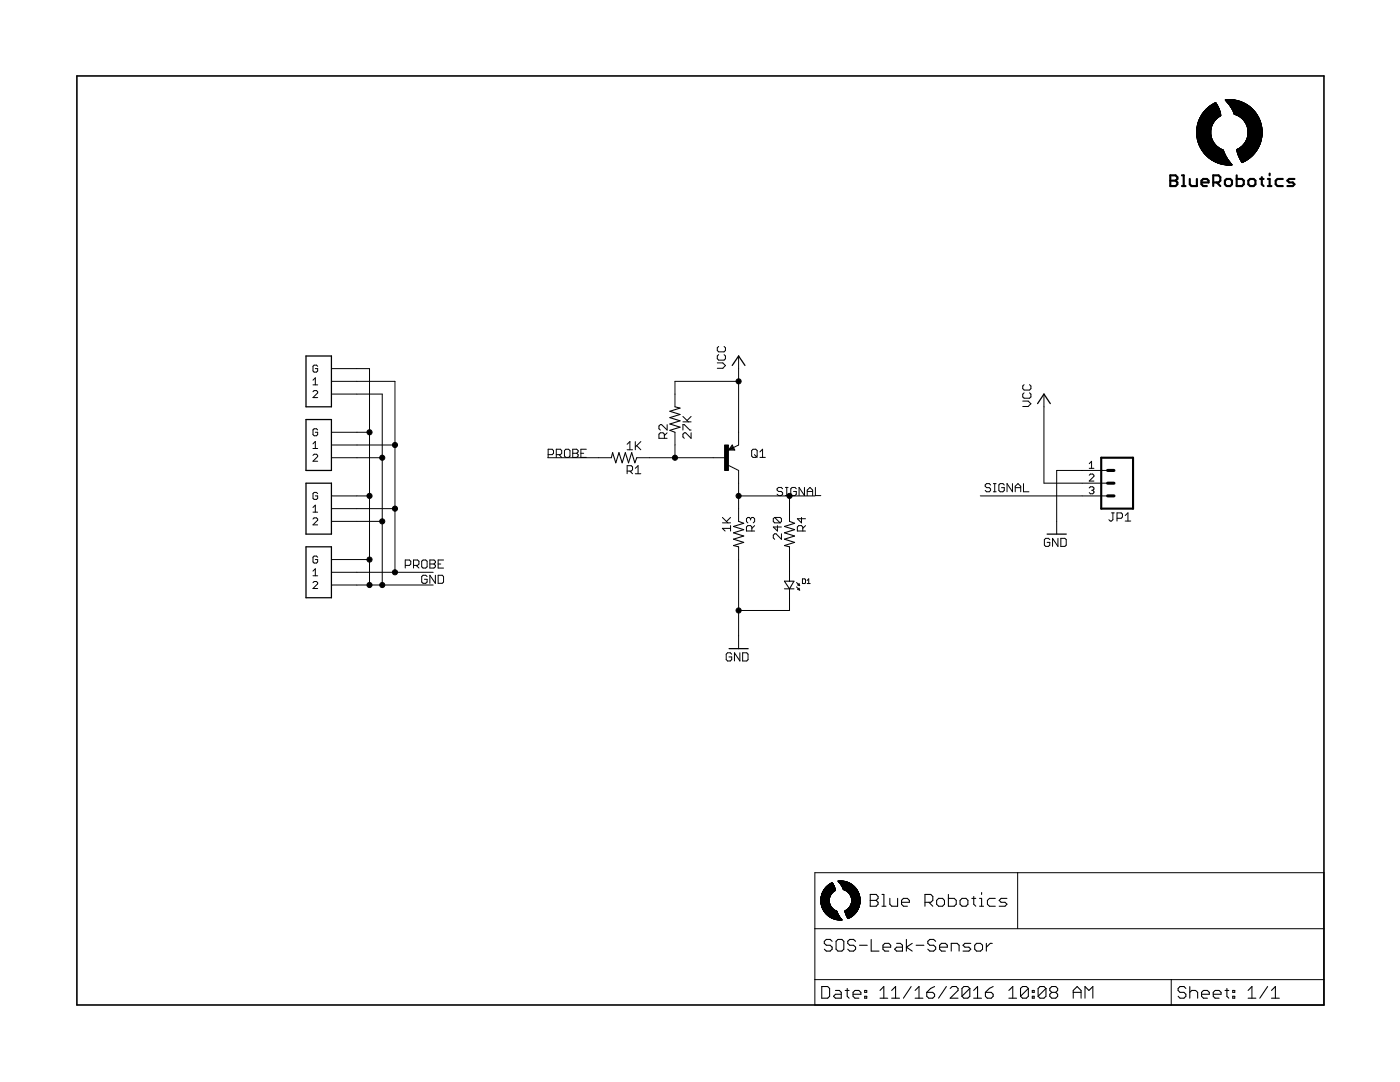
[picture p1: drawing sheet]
<svg xmlns="http://www.w3.org/2000/svg" width="279mm" height="216mm" viewBox="0 0 279 216" stroke-linecap="round" stroke-linejoin="round" font-family="sans-serif">
<g fill="none" stroke="#000" stroke-width=".2">
<path d="M62.5 75.9l.4-.5v1.4M62.5 78.2l.2-.3h.5l.2 .3v.2l-.9 .9h.9M62.5 76.8h.9M63.4 73.1l-.2-.2h-.5l-.2 .2v.9l.2 .3h.5l.2-.3v-.4h-.5M66.1 73.6h7.6v43.1M66.1 76.1h12.7v38.1M66.1 78.6h10.2v38.1M143.2 72.4h1.1l.5 .5-.5 .6h-1.1M143.4 70.8l-.2 .2v.6l.2 .3h1.1l.3-.3v-.6l-.3-.2M143.4 69.1l-.2 .3v.5l.2 .3h1.1l.3-.3v-.5l-.3-.3M147.4 76.1h-12.7v5.1M147.4 71v17.8l-2 1"/>
<path d="M204.4 78.4l-.3 .3v.5l.3 .3h1.1l.2-.3v-.5l-.2-.3M204.4 76.8l-.3 .2v.6l.3 .2h1.1l.2-.2v-.6l-.2-.2M208.3 78.6v17.8h12.7M62.5 88.6l.4-.5v1.4M62.5 90.9l.2-.3h.5l.2 .3v.2l-.9 .9h.9M62.5 89.5h.9M63.4 85.8l-.2-.2h-.5l-.2 .2v.9l.2 .3h.5l.2-.3v-.4h-.5M63.4 98.5l-.2-.2h-.5l-.2 .2v.9l.2 .3h.5l.2-.3v-.4h-.5M66.1 99h7.6M66.1 86.3h7.6M66.1 91.3h10.2M66.1 88.8h12.7"/>
<path d="M109.3 91.3h12.7M109.4 90.7h.8l.3-.3v-.5l-.3-.3h-.8v1.7M111 90.7h.8l.3-.3v-.5l-.3-.3h-.8v1.7M111.6 90.7l.5 .6M112.9 89.6h.6l.2 .3v1.1l-.2 .3h-.6l-.3-.3v-1.1zM114.3 89.6h.8l.3 .3v.3l-.3 .2 .3 .3v.3l-.3 .3h-.8zM114.3 90.4h.8M115.9 90.4h.6M117 89.6h-1.1v1.7h1.1M125.2 88.6l.5-.5v1.6M125.2 89.7h1M125.2 94h.8l.2-.3v-.5l-.2-.3h-.8v1.6"/>
<path d="M125.7 94l.5 .5M126.8 88.1v1.6M126.8 93.5l.5-.6v1.6M126.8 94.5h1.1M127.1 88.9l.8 .8M127.1 91.3h17.8M127.9 88.1l-1.1 1.1M132.6 87.5v-.9l-.3-.2h-.5l-.3 .2v.9h1.6M133.1 84.7v1.1l-1.1-1.1h-.2l-.3 .3v.6l.3 .2M133.1 86.4l-.5 .5M134.7 86.3v5M136.3 85.8v-1.1h.3l1.1 1.1h.2"/>
<path d="M136.3 84.2h1.6M136.3 83.1l1.1 1.1M137.9 86.4v1.1l-1.1-1.1h-.2l-.3 .2v.6l.3 .3M137.9 83.1l-.8 .8M145.4 92.9l2 1v10.1M146.1 88.8l.5 1h-1.2zM147.4 99h15.2M150.3 89.6h.5l.3 .3v1.1l-.3 .3h-.5l-.3-.3v-1.1zM150.6 90.7l.5 .6M151.7 91.3h1M151.7 90.2l.5-.6v1.7M156.2 97.5l-.3-.2h-.5l-.3 .2v.3l.3 .3h.5l.3 .2v.3l-.3 .3h-.5l-.3-.3"/>
<path d="M156.7 97.3h.6M156.7 98.9h.6M157 97.3v1.6M157.6 99v5M158.9 97.5l-.3-.2h-.5l-.3 .2v1.1l.3 .3h.5l.3-.3v-.5h-.5M160.5 97.3v1.6l-1-1.6v1.6M161.1 98.1h1.1M161.1 98.9v-1.1l.5-.5 .6 .5v1.1M162.7 97.3v1.6h1.1M195.6 99h25.4M197.7 96.8l-.3-.3h-.5l-.3 .3v.2l.3 .3h.5l.3 .3v.3l-.3 .2h-.5l-.3-.2M198.2 96.5h.6"/>
<path d="M198.2 98.1h.6M198.5 96.5v1.6M200.4 96.8l-.2-.3h-.6l-.3 .3v1.1l.3 .2h.6l.2-.2v-.6h-.5M202.1 96.5v1.6l-1.1-1.6v1.6M202.6 97.3h1.1M202.6 98.1v-1.1l.6-.5 .5 .5v1.1M204.1 80h1.1l.5 .6-.5 .5h-1.1M204.3 96.5v1.6h1M217.4 92.5l.4-.4v1.4M217.4 93.5h.9M217.4 94.8l.2-.2h.5l.2 .2v.3l-.9 .9h.9M217.4 97.4l.2-.3h.5l.2 .3v.2l-.2 .2"/>
<path d="M217.8 97.8h.3M218.1 97.8l.2 .3v.2l-.2 .2h-.5l-.2-.2M221 93.9h-10.1v12.7M62.5 114l.4-.5v1.4M62.5 101.3l.4-.5v1.4M62.5 114.9h.9M62.5 116.3l.2-.3h.5l.2 .3v.2l-.9 .9h.9M62.5 103.6l.2-.3h.5l.2 .3v.2l-.9 .9h.9M62.5 102.2h.9M63.4 111.2l-.2-.2h-.5l-.2 .2v.9l.2 .3h.5l.2-.3v-.4h-.5M66.1 111.7h7.6M66.1 114.2h20.3"/>
<path d="M66.1 116.7h20.3M66.1 101.5h12.7M66.1 104h10.2M80.9 112.8h.8l.3-.3v-.5l-.3-.3h-.8v1.6M82.5 112.8h.8l.3-.3v-.5l-.3-.3h-.8v1.6M83.1 112.8l.5 .5M84.2 112l.2-.3h.6l.2 .3v1.1l-.2 .2h-.6l-.2-.2zM85.2 115l-.2-.2h-.6l-.2 .2v1.1l.2 .3h.6l.2-.3v-.5h-.5M85.8 111.7h.8l.3 .3v.3l-.3 .2 .3 .3v.3l-.3 .2h-.8zM85.8 112.5h.8M86.9 114.8v1.6l-1.1-1.6v1.6M87.4 114.8h.8l.3 .2v1.1l-.3 .3h-.8z"/>
<path d="M87.4 112.5h.6M88.5 111.7h-1.1v1.6h1.1M144.2 104.3h1.6M144.2 103.3l1.1 1M145.8 105.4h-1.6l.5 .6M145.8 104.9v1.1M145.8 103.3l-.8 .8M147.4 109.1v20.3M149.8 103.5l-.3-.2h-.3l-.2 .2v.6l.2 .2M149.8 103.5l.3-.2h.2l.3 .2v.6l-.3 .2M149.8 103.5v.3M150.1 106v-.8l-.3-.3h-.6l-.2 .3v.8h1.6"/>
<path d="M150.6 104.9l-.5 .5M154.6 103.3l-.3 .2v.6l.3 .2h1.1M154.6 103.3h1.1l.3 .2v.6l-.3 .2M154.6 103.3l1.1 1M155.2 104.9v1.1l-.9-.8h1.7M156 106.5v1.1l-1.1-1.1h-.3l-.3 .3v.5l.3 .3M157.6 109.1v6.9M157.6 117.5v4.3h-10.2M159 116.2l.3 .4M159 117.1l.3 .4M159.5 116.5l.1 .4-.4-.2zM159.5 117.4l.1 .4-.4-.2z"/>
<path d="M160 103.3v1l-.9-.8h1.7M160.1 115.5h.5l.2 .2v.6l-.2 .1h-.5zM160.2 106v-.8l-.2-.3h-.6l-.3 .3v.8h1.7M160.8 104.9l-.6 .5M161.1 116.4h.6M161.1 115.8l.3-.3v.9M209.5 107.7l-.3-.3h-.5l-.3 .3v1.1l.3 .2h.5l.3-.2v-.6h-.5M211.1 107.4v1.6l-1-1.6v1.6M211.7 107.4h.8l.3 .3v1.1l-.3 .2h-.8zM221.8 102.3h.6M222.1 102.3v1.4l-.3 .3h-.2l-.3-.3M222.9 103.4h.9l.2-.3v-.5l-.2-.3h-.9v1.7"/>
<path d="M224.6 104h1.1M224.6 102.9l.5-.6v1.7M146 130.5l-.2-.2h-.6l-.3 .2v1.1l.3 .3h.6l.2-.3v-.5h-.5M147.7 130.3v1.6l-1.1-1.6v1.6M148.2 130.3h.8l.3 .2v1.1l-.3 .3h-.8zM162.6 174.1h101.6v26.5h-101.6zM163.8 179.9h1.7M163.8 179.8h1.7M163.8 179.7h1.7M163.8 179.6h1.7M163.8 179.5h1.7M163.8 180h1.7"/>
<path d="M163.8 179.3h1.7M163.8 179.2h1.7M163.9 179h1.7M163.9 178.9h1.7M163.9 178.8h1.8M163.9 178.7h1.8M164 178.6h1.8M164 178.5h1.9M164.1 178.3h1.9M164.2 178h2M164.4 177.7h2.3M164.4 177.6h2.3"/>
<path d="M164.4 177.5h2.3M164.5 177.5h2.2M164.5 177.4h2.2M164.6 177.3h2.1M164.6 177.3h2M164.7 177.2h1.9M164.7 177.1h1.9M164.8 177.1h1.8M164.8 177h1.8M164.9 177h1.6M164.9 176.9h1.6M165 176.9h1.5"/>
<path d="M165 176.8h1.5M165.1 176.8h1.4M165.1 176.7h1.4M165.2 176.7h1.2M165.2 176.6h1.2M165.3 176.6h1.1M165.4 176.5h.9M165.5 176.4h.8M165.5 179.4h-1.7M165.6 179.2h-1.8M165.6 179.1h-1.7M165.6 176.4h.7"/>
<path d="M165.6 178.9l-1.7 .1M165.7 178.9h-1.8M165.7 178.8h-1.8M165.7 176.3h.5M165.7 178.7h-1.8M165.8 178.6h-1.8M165.8 176.3h.4M165.8 178.5h-1.8M165.8 176.2h.4M165.9 178.4h-1.9M165.9 176.2h.2M166 178.3h-1.9"/>
<path d="M166.1 178.2h-2M166.1 176.1h.1M166.2 178.1h-2.1M166.3 177.9l-2.1 .1M166.4 177.9h-2.2M166.5 177.9h-2.2M166.5 177.8h-2.2M166.6 177.8h-2.3M166.7 177.7h-2.4M167.2 175.8h1.1M167.2 175.8h1.3M167.3 175.9h1.5"/>
<path d="M167.3 175.9h1.6M167.4 176h1.6M167.4 176h1.8M167.4 176.1h1.9M167.5 176.1h1.9M167.5 176.1l2 .1M167.6 176.2h2M167.6 176.3h2.1M167.6 176.3h2.2M167.7 176.4h2.2M167.7 176.4h2.3M167.8 176.5h2.2"/>
<path d="M167.8 176.5h2.3M167.8 176.6h2.3M167.9 176.6h2.3M167.9 176.7h2.4M168 176.8h2.4M168 176.8l2.5 .1M168.1 176.9h2.4M168.1 177h2.5M168.1 177.1h2.6M168.2 177.2h2.6M168.2 177.2l2.6 .1M168.3 177.4h2.6"/>
<path d="M168.3 177.3h2.6M168.3 177.4h2.7M168.3 177.5h2.7M168.4 177.5l2.6 .1M168.6 177.6h2.5M168.7 177.7h2.4M168.8 177.8h2.4M168.9 177.8h2.3M169 177.9h2.2M169.1 177.9h2.1M169.1 177.9l2.2 .1M169.2 178h2.1"/>
<path d="M169.3 178.1h2M169.4 178.2h1.9M169.4 178.2h2M169.4 178.2l2 .1M169.5 178.3h1.9M169.5 178.4h1.9M169.6 178.5h1.9M169.7 178.6h1.8M169.7 178.6l1.8 .1M169.8 178.8h1.8M169.8 178.7h1.7M169.8 178.9h1.8"/>
<path d="M169.8 178.9l1.8 .1M169.9 179h1.7M169.9 179.1h1.7M169.9 179.2h1.7M169.9 179.3h1.7M169.9 180h1.7M169.9 179.9h1.7M169.9 179.5h1.7M169.9 179.4h1.7M170 179.8h1.7M170 179.7h1.7M170 179.6h1.7"/>
<path d="M170 179.5h1.7M171.7 179.9h-1.7M203.1 174.1v11.2M162.6 195.5h101.6M162.6 185.3h101.6M163.8 180.2h1.8M163.8 180.1h1.7M163.9 180.3h1.7M163.9 180.4h1.7M163.9 180.3l1.7 .1M163.9 180.6h1.8M163.9 180.5h1.8"/>
<path d="M163.9 180.7h1.8M164 180.7l1.8 .1M164 180.7h1.7M164 180.8h1.8M164 180.9h1.9M164 180.8l1.8 .1M164 181h1.9M164.1 181.1h1.9M164.1 181l1.9 .1M164.1 181.2h2M164.1 181.1l2 .1M164.1 181.3h2.1"/>
<path d="M164.2 181.4h2.1M164.2 181.4l2.2 .1M164.3 181.5h2.2M164.3 181.5l2.2 .1M164.3 181.6h2.3M164.3 181.7h2.4M164.4 181.7l2.6 .1M164.4 181.7h2.4M164.4 181.8h2.6M164.5 181.8l2.5 .1M164.5 181.9h2.5M164.5 182h2.6"/>
<path d="M164.6 182.1h2.5M164.7 182.1l2.5 .1M164.7 182.2h2.5M164.8 182.2l2.4 .1M164.8 182.3h2.4M164.9 182.4h2.3M164.9 182.4h2.4M164.9 182.4l2.4 .1M165 182.5h2.3M165.1 182.6h2.3M165.2 182.7h2.2M165.3 182.8h2.2"/>
<path d="M165.4 182.8h2.1M165.4 182.8l2.1 .1M165.5 182.9h2.1M165.6 182.9l2 .1M165.6 183h2M165.7 183l2 .1M165.8 183.1h1.9M165.8 183.1l1.9 .1M166 183.2h1.8M166.1 183.2l1.7 .1M166.2 183.3h1.7M166.3 183.3l1.6 .1"/>
<path d="M166.4 183.4h1.5M166.6 183.5h1.4M166.8 183.5h1.2M167 183.5l1.1 .1M167.6 183.6h.3M168.6 181.9h2.4M168.6 181.8h2.4M168.6 181.7h2.5M168.7 182h2.2M168.7 181.7h2.4M168.8 182.4h1.8M168.8 182.5h1.7"/>
<path d="M168.8 182.6h1.6M168.9 182.7h1.4M168.9 182.8h1.3M168.9 181.6h2.3M169 182.8h1.1M169.1 183h.6M169.1 183.1h.5M169.1 183.1h.6M169.2 183.2h.3M169.2 183.2h.2M169.2 181.4h2.1M169.3 183.3h-.1"/>
<path d="M169.3 181.3h2M169.3 181.2h2M169.5 181.1h1.9M169.5 181h1.9M169.6 180.8h1.9M169.7 180.8h1.8M169.7 180.7h1.8M169.8 180.6h1.8M169.8 180.5h1.8M169.8 180.4h1.8M169.8 183h-.7M169.9 180.4h1.7"/>
<path d="M169.9 180.3h1.7M169.9 182.9l-.9 .1M169.9 180.2h1.7M169.9 180.1h1.7M170 182.9h-1M170.3 182.6l-1.4 .1M170.4 182.5l-1.6 .1M170.5 182.4l-1.7 .1M170.6 182.4h-1.8M170.7 182.3h-2M170.7 182.2l-2 .1M170.8 182.2h-2.1"/>
<path d="M170.8 182.1l-2.1 .1M170.8 182.1h-2.1M170.9 182.1h-2.2M170.9 181.9l-2.2 .1M171 181.8l-2.4 .1M171.1 181.7l-2.5 .1M171.2 181.6h-2.4M171.2 181.5h-2.2M171.2 181.5h-2.1M171.3 181.4h-2.2M171.3 181.3h-2.1M171.4 181.1l-2 .1"/>
<path d="M171.4 181.1h-2M171.4 181h-1.9M171.5 180.9h-1.9M171.5 180.7h-1.8M171.6 180.6h-1.8M171.6 180.3h-1.7M171.6 180l-1.7 .1M233.7 195.5v5.1"/>
</g>
<path d="M15.3 15.2h248.9v185.3h-248.9z" fill="none" stroke="#000" stroke-width=".32"/>
<g fill="none" stroke="#000" stroke-width=".21">
<path d="M122 91.3l.3-1 .6 2.1 .6-2.1 .7 2.1 .6-2.1 .6 2.1 .7-2.1 .6 2.1 .4-1.1M134.7 81.2l1 .2-2 .7 2 .6-2 .6 2 .7-2 .6 2 .6-2 .7 1 .4M145.7 89.6l.1 .1M145.8 89.5l.1 .2M145.9 89.3l.2 .4M146 89.2l.3 .5M146.1 89l.3 .7M147.4 104l1 .4-2 .7 2 .6-2 .6 2 .7-2 .6 2 .6-2 .7 1 .2M156.5 116h2l-.9 1.5zM156.5 117.5h2M157.6 104l1 .4-2.1 .7 2.1 .6-2.1 .6 2.1 .7-2.1 .6 2.1 .6-2.1 .7 1.1 .2M173.7 178.5h1.2l.3 .4v.4l-.3 .4 .3 .3v.4l-.3 .4h-1.2z"/>
<path d="M173.7 179.7h1.2M176 178.5h.4v2.3M177.6 179.3v1.1l.4 .4h1.1v-1.5M186.9 179.7l.4-.4h.8l.4 .4v.7l-.4 .4h-.8l-.4-.4zM189.3 178.5v2.3h1.1l.4-.4v-.7l-.4-.4h-1.1M191.6 179.7l.4-.4h.8l.4 .4v.7l-.4 .4h-.8l-.4-.4zM194 179.3h.7M194.3 178.9v1.5l.4 .4M195.5 179.3h.4v1.5M195.9 178.1v.4M198.6 179.3h-1.1l-.4 .4v.7l.4 .4h1.1M201 179.3h-1.2l-.4 .4 .4 .3h.8l.4 .4-.4 .4h-1.2"/>
<path d="M164 196.8h1.2l.4 .4v1.6l-.4 .4h-1.2zM166.1 187.8l-.4-.3h-.8l-.4 .3v.4l.4 .4h.8l.4 .4v.4l-.4 .4h-.8l-.4-.4M166.7 197.6h.8l.4 .4v1.2h-1.2l-.4-.4 .4-.4h1.2M167.2 187.5h.8l.4 .3v1.6l-.4 .4h-.8l-.3-.4v-1.6zM168.7 197.6h.8M169.1 197.2v1.6l.4 .4M170.2 198.4h1.6v-.4l-.4-.4h-.8l-.4 .4v.8l.4 .4h.8M170.8 187.8l-.5-.3h-.7l-.4 .3v.4l.4 .4h.7l.5 .4v.4l-.5 .4h-.7l-.4-.4M171.5 188.6h1.6M172.6 198.8h.4v.4h-.4zM172.6 197.6h.4v.4h-.4zM173.9 187.5v2.3h1.5"/>
<path d="M175.6 199.2h1.6M175.6 197.6l.8-.8v2.4M176 180.8h.8M176.2 189h1.6v-.4l-.4-.4h-.8l-.4 .4v.8l.4 .4h.8M177.9 199.2h1.6M177.9 197.6l.8-.8v2.4M178.9 188.2h.8l.4 .4v1.2h-1.2l-.4-.4 .4-.4h1.2M179.9 180h1.6v-.3l-.4-.4h-.8l-.4 .4v.7l.4 .4h.8M180.9 187.5v2.3M181.8 196.8l-1.5 2.4M182.1 188.2l-1.2 .8 1.2 .8M182.6 199.2h1.6"/>
<path d="M182.6 197.6l.8-.8v2.4M182.8 188.6h1.6M184.6 180h1.2l.4-.3v-.8l-.4-.4h-1.2v2.3M185 198h1.1l.4 .4v.4l-.4 .4h-.7l-.4-.4zM185.4 180l.8 .8M186.5 196.8l-.8 .4-.7 .8M186.7 187.8l-.4-.3h-.7l-.4 .3v.4l.4 .4h.7l.4 .4v.4l-.4 .4h-.7l-.4-.4M187.5 189h1.6v-.4l-.4-.4h-.8l-.4 .4v.8l.4 .4h.8M188.9 196.8l-1.6 2.4M189.6 197.2l.4-.4h.8l.4 .4v.4l-1.6 1.6h1.6M189.8 189.8v-1.6h1.2l.4 .4v1.2M193.5 197.2v1.6l-.4 .4h-.7l-.4-.4"/>
<path d="M193.5 197.2l-.4-.4h-.7l-.4 .4v1.6M193.5 197.2l-1.5 1.6M193.7 188.2h-1.1l-.4 .4 .4 .4h.8l.3 .4-.3 .4h-1.2M194.3 199.2h1.6M194.3 197.6l.8-.8v2.4M194.9 188.2h.8l.4 .4v.8l-.4 .4h-.8l-.4-.4v-.8zM195.5 180.8h.8M196.7 198h1.1l.4 .4v.4l-.4 .4h-.8l-.3-.4zM196.8 188.2v1.6M198 188.2h-.4l-.8 .8M198.2 196.8l-.8 .4-.7 .8M201.3 199.2h1.6"/>
<path d="M201.3 197.6l.8-.8v2.4M205.2 197.2v1.6l-.4 .4h-.7l-.4-.4M205.2 197.2l-.4-.4h-.7l-.4 .4v1.6M205.2 197.2l-1.5 1.6M206 198.8h.4v.4h-.4zM206 197.6h.4v.4h-.4zM208.7 197.2v1.6l-.4 .4h-.7l-.4-.4M208.7 197.2l-.4-.4h-.7l-.4 .4v1.6M208.7 197.2l-1.5 1.6M209.9 198l-.4 .4v.4l.4 .4h.8l.4-.4v-.4l-.4-.4M209.9 198l-.4-.4v-.4l.4-.4h.8l.4 .4v.4l-.4 .4M209.9 198h.8"/>
<path d="M214.2 198h1.6M214.2 199.2v-1.6l.8-.8 .8 .8v1.6M216.5 199.2v-2.4l.8 .8 .8-.8v2.4M236.7 197.2l-.4-.4h-.8l-.4 .4v.4l.4 .4h.8l.4 .4v.4l-.4 .4h-.8l-.4-.4M237.4 198l.4-.4h.8l.4 .4v1.2M237.4 196.8v2.4M239.8 198.4h1.5v-.4l-.3-.4h-.8l-.4 .4v.8l.4 .4h.8M242.1 198.4h1.6v-.4l-.4-.4h-.8l-.4 .4v.8l.4 .4h.8M244.5 197.6h.7M244.9 197.2v1.6l.3 .4M246 198.8h.4v.4h-.4zM246 197.6h.4v.4h-.4z"/>
<path d="M249.1 199.2h1.5M249.1 197.6l.8-.8v2.4M253 196.8l-1.6 2.4M253.7 199.2h1.6M253.7 197.6l.8-.8v2.4"/>
</g>
<g fill="#000" stroke="#000" stroke-width=".2">
<path d="M244.5 19.9l1.9 .1zM244.5 19.9l1.8 .1zM244.6 20h1.9zM244.6 20h2.1zM244.6 19.9h1.4zM245 19.9h.7zM238.8 26.7l2.8 .1zM238.8 26.7h2.8zM238.8 26.6l2.8 .1zM238.8 26.6h2.8zM238.8 26.5l2.8 .1zM238.8 26.5h2.8z"/>
<path d="M238.8 26.4l2.8 .1zM238.8 26.4h2.8zM238.8 26.3l2.8 .1zM238.8 26.3h2.8zM238.8 26.2l2.8 .1zM238.8 26.2h2.8zM238.8 26.1l2.8 .1zM238.8 26.1h2.8zM238.8 27h2.9zM238.8 26.9l2.9 .1zM238.8 26.9h2.9zM238.8 26.8l2.9 .1z"/>
<path d="M238.8 26.8h2.9zM238.8 26h2.9zM238.8 25.9l2.9 .1zM238.8 25.9h2.9zM238.8 25.8l2.9 .1zM238.8 25.8h2.9zM238.8 27.1h2.9zM238.8 27l2.9 .1zM238.8 26.8h2.8zM238.8 26l2.8 .1zM238.8 26h2.8zM238.8 25.7l2.9 .1z"/>
<path d="M238.8 25.7h2.9zM238.9 27.3h2.8zM238.9 27.2l2.8 .1zM238.9 27.2h2.8zM238.9 27.1l2.8 .1zM238.9 25.7h2.8zM238.9 25.6l2.8 .1zM238.9 25.6h2.8zM238.9 25.5l2.8 .1zM238.9 25.5h2.8zM238.9 27.5h2.9zM238.9 27.4l2.9 .1z"/>
<path d="M238.9 27.4h2.9zM238.9 27.3l2.9 .1zM238.9 27.3l2.8 .1zM238.9 25.4l2.8 .1zM238.9 25.4l2.9 .1zM238.9 25.4h2.9zM238.9 25.3l2.9 .1zM238.9 25.3h2.9zM238.9 27.7h3zM238.9 27.6h2.9zM238.9 27.5l2.9 .1zM238.9 25.2l2.9 .1z"/>
<path d="M238.9 25.2h2.9zM238.9 25.1h3zM239 27.8l2.9 .1zM239 27.7h2.8zM239 27.6l2.8 .1zM239 27.6h2.8zM239 25.2h2.8zM239 25.1l2.8 .1zM239 25h2.9zM239 24.9l2.9 .1zM239 27.9h2.9zM239 27.8h2.9z"/>
<path d="M239 27.7l2.9 .1zM239 25l2.9 .1zM239 24.9h2.9zM239 27.9l3 .1zM239 24.9h3zM239 24.8l3 .1zM239 28l3 .1zM239 28h3zM239 24.8h3zM239 24.7l3 .1zM239 28.1l3 .1zM239 28.1h3z"/>
<path d="M239 24.7h3zM239.1 28.2l3 .1zM239.1 28.2h3zM239.1 28.1l3 .1zM239.1 24.6l3 .1zM239.1 24.6h3zM239.1 24.5l3 .1zM239.1 28.4h3.1zM239.1 28.3h3zM239.1 24.5h3zM239.1 24.4h3.1zM239.1 28.3l3.1 .1z"/>
<path d="M239.1 24.4l3.1 .1zM239.1 28.4l3.1 .1zM239.1 24.3l3.1 .1zM239.1 24.3h3.2zM239.2 28.5l3.1 .1zM239.2 28.5h3.1zM239.2 24.3h3.1zM239.2 28.6h3.1zM239.2 24.2l3.1 .1zM239.2 24.2h3.1zM239.2 28.7h3.2zM239.2 24.1l3.2 .1z"/>
<path d="M239.2 24.1h3.2zM239.2 28.7l3.2 .1zM239.2 28.6l3.2 .1zM239.2 24.2h3.2zM239.2 24l3.2 .1zM239.2 28.7l3.3 .1zM239.2 24l3.3 .1zM239.3 28.8l3.2 .1zM239.3 28.8h3.2zM239.3 24h3.2zM239.3 28.9h3.2zM239.3 23.9l3.2 .1z"/>
<path d="M239.3 28.9l3.3 .1zM239.3 28.9h3.3zM239.3 23.9h3.3zM239.3 29h3.4zM239.3 23.8h3.4zM239.4 29h3.3zM239.4 23.8l3.3 .1zM239.4 23.8h3.3zM239.4 29.1h3.4zM239.4 29l3.3 .1zM239.4 23.7l3.3 .1zM239.4 23.7l3.4 .1z"/>
<path d="M239.4 23.7h3.4zM239.4 29.1l3.4 .1zM239.4 23.6l3.4 .1zM239.4 29.2l3.5 .1zM239.4 29.2h3.5zM239.4 23.6h3.5zM239.5 29.3h3.5zM239.5 23.5l3.4 .1zM239.5 23.5l3.5 .1zM239.5 29.2l3.5 .1zM239.5 29.3l3.5 .1zM239.5 23.5h3.5z"/>
<path d="M239.5 29.4h3.6zM239.5 29.3l3.6 .1zM239.5 23.4l3.6 .1zM239.5 29.4h3.7zM239.5 23.4h3.6zM239.6 29.4l3.6 .1zM239.6 23.3l3.6 .1zM239.6 29.5h3.7zM239.6 29.5h3.6zM239.6 23.3h3.6zM239.6 23.3h3.7zM239.6 29.6h3.8z"/>
<path d="M239.6 29.5l3.8 .1zM239.6 23.2l3.8 .1zM239.6 23.2h3.8zM239.7 29.6l3.8 .1zM239.7 23.2h3.8zM239.7 23.1l3.8 .1zM239.7 29.7h3.9zM239.7 23.1l3.9 .1zM239.7 23.1h3.9zM239.7 29.7l4 .1zM239.8 29.8h4zM239.8 29.7l3.9 .1z"/>
<path d="M239.8 23l3.8 .1zM239.8 29.8l4.1 .1zM239.8 23h3.8zM239.8 22.9l3.8 .1zM239.8 29.9h4.3zM239.8 29.9h4.2zM239.8 22.9h3.8zM239.8 22.8l3.8 .1zM239.9 30h4.2zM239.9 29.9l4.2 .1zM239.9 30h4.3zM239.9 22.8h3.7z"/>
<path d="M239.9 30l4.3 .1zM239.9 22.7l3.7 .1zM239.9 22.7h3.7zM240 30.1l4.2 .1zM240 30.1h4.2zM240 22.6l3.6 .1zM240 30.2h4.2zM240 22.6h3.6zM240 22.6h3.5zM240.1 30.2l4.1 .1zM240.1 22.5l3.5 .1zM240.1 30.3h4.1z"/>
<path d="M240.1 22.5h3.5zM240.1 30.3h4.2zM240.1 30.3l4.2 .1zM240.1 22.5h3.4zM240.2 30.4h4.1zM240.2 22.4l3.3 .1zM240.2 22.4h3.3zM240.2 30.5h4.1zM240.2 30.4l4.1 .1zM240.2 22.3l3.3 .1zM240.3 22.3h3.2zM240.3 30.5l4 .1z"/>
<path d="M240.3 22.2l3.2 .1zM240.3 30.5l4.1 .1zM240.3 22.2h3.2zM240.3 30.6h4.1zM240.4 30.6h4zM240.4 22.2h3.1zM240.4 22.1l3.1 .1zM240.4 30.6l4 .1zM240.4 30.7h4zM240.4 22.1h3zM240.4 30.7l4.1 .1zM240.5 30.8h4z"/>
<path d="M240.5 30.7l4 .1zM240.5 22l2.9 .1zM240.5 22h2.9zM240.6 30.8l3.9 .1zM240.6 21.9l2.8 .1zM240.6 30.9h3.9zM240.6 21.9h2.8zM240.6 30.9l3.9 .1zM240.6 21.8l2.8 .1zM240.7 21.8l2.6 .1zM240.7 31h3.9zM240.7 31h3.8z"/>
<path d="M240.7 21.8h2.6zM240.7 21.7l2.6 .1zM240.7 31l3.9 .1zM240.8 21.7l2.5 .1zM240.8 31.1h3.8zM240.8 21.7h2.5zM240.8 31.1l3.8 .1zM240.8 21.6l2.4 .1zM240.9 31.2h3.8zM240.9 21.6l2.4 .1zM240.9 21.6h2.3zM240.9 31.2l3.8 .1z"/>
<path d="M241 31.2l3.7 .1zM241 21.5l2.2 .1zM241 31.3h3.7zM241 21.5h2.2zM241 31.3h3.8zM241.1 31.3l3.7 .1zM241.1 21.4l2.1 .1zM241.1 31.4h3.7zM241.1 21.4h2.1zM241.2 31.4h3.6zM241.2 21.4h1.9zM241.2 31.4l3.6 .1z"/>
<path d="M241.2 21.3l1.9 .1zM241.2 31.5h3.7zM241.3 31.5h3.6zM241.3 21.3h1.8zM241.3 31.5l3.6 .1zM241.3 21.2l1.8 .1zM241.4 21.2l1.7 .1zM241.4 31.6h3.5zM241.4 21.2h1.7zM241.4 31.6l3.5 .1zM241.4 21.1l1.6 .1zM241.4 31.6l3.6 .1z"/>
<path d="M241.5 31.7h3.5zM241.5 21.1h1.5zM241.6 31.7l3.4 .1zM241.6 21.1h1.4zM241.6 21l1.4 .1zM241.6 31.8h3.4zM241.6 21h1.4zM241.7 31.8h3.4zM241.7 21h1.3zM241.7 21h1.2zM241.7 31.9h3.4zM241.7 31.8l3.4 .1z"/>
<path d="M241.8 31.9h3.3zM241.8 20.9l1.1 .1zM241.8 20.9h1.1zM241.9 31.9l3.2 .1zM241.9 20.8l1 .1zM241.9 31.9l3.3 .1zM241.9 20.8l.9 .1zM242 32h3.2zM242 20.8h.8zM242 32l3.2 .1zM242 20.7l.8 .1zM242.1 20.7l.7 .1z"/>
<path d="M242.1 32l3.1 .1zM242.1 32.1h3.2zM242.1 20.7h.7zM242.2 32.1l3.1 .1zM242.2 20.7h.6zM242.2 20.6l.6 .1zM242.3 20.6l.4 .1zM242.3 32.2h3zM242.3 20.6h.4zM242.4 32.2h3zM242.4 20.6h.3zM242.4 32.2l3 .1z"/>
<path d="M242.5 32.3h2.9zM242.5 20.5l.2 .1zM242.5 20.5h.2zM242.6 32.3h2.8zM242.6 32.3l2.8 .1zM242.7 32.4h2.8zM242.8 32.4h2.7zM242.9 32.4l2.6 .1zM242.9 32.4l2.7 .1zM243 32.5h2.6zM243.1 32.5l2.5 .1zM243.2 32.6h2.4z"/>
<path d="M243.3 32.6h2.3zM243.3 32.6l2.4 .1zM243.4 32.6l2.3 .1zM243.5 32.7h2.2zM243.6 32.7h2.1zM243.7 32.7h2.1zM243.8 32.7l2 .1zM243.9 32.8h1.9zM244 32.8h1.9zM244.2 32.8l1.7 .1zM244.3 32.8l1.6 .1zM244.5 32.9h1.4z"/>
<path d="M244.6 20l2.3 .1zM244.6 20l2.2 .1zM244.6 20.1h2.4zM244.7 20.1h2.4zM244.7 32.9h1.2zM244.7 20.2h2.6zM244.7 20.1l2.5 .1zM244.7 20.2h2.7zM244.8 20.2h2.6zM244.8 20.2l2.8 .1zM244.8 20.2l2.7 .1zM244.8 20.3h2.8z"/>
<path d="M244.8 20.3h2.9zM244.9 20.3l2.9 .1zM244.9 20.4h3.1zM244.9 20.4h3zM244.9 20.4l3.1 .1zM245 20.4l3.1 .1zM245 20.5h3.1zM245 20.5h3.2zM245 20.6h3.3zM245 20.5l3.2 .1zM245 32.9l.6 .1zM245.1 20.6h3.2z"/>
<path d="M245.1 20.6h3.3zM245.1 20.6l3.4 .1zM245.2 20.7h3.3zM245.2 20.7h3.4zM245.2 20.7l3.5 .1zM245.2 20.7l3.4 .1zM245.2 20.8h3.5zM245.3 20.8h3.4zM245.3 20.8l3.5 .1zM245.3 20.9h3.6zM245.4 21h3.6zM245.4 20.9l3.6 .1z"/>
<path d="M245.4 21l3.7 .1zM245.4 21h3.7zM245.4 21.1h3.8zM245.4 21.1h3.7zM245.5 21.1l3.8 .1zM245.5 21.1h3.7zM245.5 21.2h3.8zM245.6 21.2l3.7 .1zM245.6 21.3h3.8zM245.6 21.2l3.8 .1zM245.6 21.3l3.9 .1zM245.6 21.4h3.9z"/>
<path d="M245.7 21.4h3.9zM245.7 21.5h4zM245.7 21.4l3.9 .1zM245.7 21.5l4 .1zM245.8 21.6h3.9zM245.8 21.6l4 .1zM245.8 21.6h4zM245.8 21.6l4.1 .1zM245.9 21.7h4zM245.9 21.7l4.1 .1zM245.9 21.7l4 .1zM245.9 21.8h4.1z"/>
<path d="M245.9 21.8l4.2 .1zM245.9 21.8l4.1 .1zM246 21.9h4.1zM246 21.9l4.1 .1zM246 22h4.2zM246 22h4.1zM246 22l4.3 .1zM246 22l4.2 .1zM246 22.1h4.3zM246.1 22.1l4.2 .1zM246.1 22.1h4.2zM246.1 22.2h4.3z"/>
<path d="M246.1 22.2h4.2zM246.1 22.2l4.3 .1zM246.1 22.3l4.4 .1zM246.2 22.4h4.3zM246.2 22.3h4.2zM246.2 22.4l4.3 .1zM246.2 22.5h4.4zM246.2 22.5l4.4 .1zM246.3 22.6h4.4zM246.3 22.5l4.4 .1zM246.3 22.7l4.5 .1zM246.3 22.7h4.5z"/>
<path d="M246.3 22.6l4.4 .1zM246.3 22.8h4.5zM246.4 22.8h4.4zM246.5 22.8l4.3 .1zM246.6 22.9h4.2zM246.6 22.9h4.3zM246.7 22.9h4.2zM246.8 22.9l4.1 .1zM246.8 30h4zM246.8 29.9l4 .1zM246.8 29.8l4.1 .1zM246.8 23h4.1z"/>
<path d="M246.8 29.9h4.1zM246.9 30.1l3.8 .1zM246.9 30.1h3.9zM246.9 30l3.9 .1zM246.9 30h3.9zM246.9 29.8h4zM246.9 23h4zM246.9 30.2l3.7 .1zM246.9 30.2l3.8 .1zM246.9 30.2h3.8zM246.9 30.4h3.6zM246.9 30.3h3.7z"/>
<path d="M246.9 30.4l3.6 .1zM246.9 30.3l3.7 .1zM246.9 29.8h4.1zM246.9 23l4.1 .1zM247 30.5l3.4 .1zM247 30.5h3.5zM247 30.6l3.3 .1zM247 30.5h3.4zM247 29.7l4 .1zM247 23l4 .1zM247 30.6h3.3zM247 30.6h3.4z"/>
<path d="M247 30.7l3.2 .1zM247 30.7h3.3zM247 30.8h3.2zM247 30.7l3.3 .1zM247 23.1h4zM247.1 30.8l3 .1zM247.1 30.8h3.1zM247.1 29.7h3.9zM247.1 30.9h3zM247.1 30.9l3 .1zM247.1 23.1h3.9zM247.1 31h2.9z"/>
<path d="M247.1 31l2.9 .1zM247.1 23.1l3.9 .1zM247.2 31.1h2.7zM247.2 29.6l3.8 .1zM247.2 23.1l3.8 .1zM247.2 31.2h2.6zM247.2 31.1l2.7 .1zM247.2 31.1l2.6 .1zM247.2 31.2l2.6 .1zM247.2 23.2h3.8zM247.2 31.3h2.5zM247.2 31.2l2.5 .1z"/>
<path d="M247.3 31.3h2.3zM247.3 29.6h3.7zM247.3 23.2h3.7zM247.3 31.4h2.3zM247.3 31.3l2.3 .1zM247.3 31.4l2.2 .1zM247.3 29.6h3.8zM247.3 23.2l3.8 .1zM247.4 31.5h2zM247.4 31.5h2.1zM247.4 29.5l3.7 .1zM247.4 23.2l3.7 .1z"/>
<path d="M247.4 31.5l2 .1zM247.4 31.6h1.9zM247.4 29.5h3.7zM247.4 23.3h3.7zM247.4 31.6l1.8 .1zM247.4 31.6l1.9 .1zM247.5 31.7h1.7zM247.5 31.8h1.5zM247.5 31.7l1.6 .1zM247.5 23.3h3.6zM247.5 29.4l3.6 .1zM247.5 23.3l3.6 .1z"/>
<path d="M247.5 31.9h1.5zM247.5 31.8l1.5 .1zM247.5 29.4h3.7zM247.5 31.9h1.4zM247.5 23.4h3.6zM247.6 31.9h1.3zM247.6 29.4h3.6zM247.6 23.4h3.6zM247.6 32h1.1zM247.6 31.9l1.2 .1zM247.6 23.4l3.6 .1zM247.6 32l1.1 .1z"/>
<path d="M247.6 32h1.2zM247.6 29.3l3.6 .1zM247.6 32.1h1zM247.6 32l1 .1zM247.7 32.1l.8 .1zM247.7 29.3l3.5 .1zM247.7 29.3h3.5zM247.7 23.5h3.5zM247.7 32.2h.7zM247.7 23.5l3.5 .1zM247.7 32.2l.6 .1zM247.7 32.2h.6z"/>
<path d="M247.8 32.3h.4zM247.8 29.2l3.4 .1zM247.8 32.3h.3zM247.8 23.5l3.4 .1zM247.8 32.3l.3 .1zM247.8 23.6h3.5zM247.8 32.4h.1zM247.8 32.4h.2zM247.8 29.2h3.4zM247.8 23.6h3.4zM247.9 29.1l3.4 .1zM247.9 23.6l3.4 .1z"/>
<path d="M247.9 29.1h3.4zM247.9 23.7h3.4zM247.9 23.7l3.4 .1zM248 29l3.3 .1zM248 29h3.3zM248 23.8h3.3zM248 23.7l3.3 .1zM248 29h3.4zM248 23.8h3.4zM248.1 29h3.3zM248.1 23.8l3.3 .1zM248.1 28.9l3.3 .1z"/>
<path d="M248.1 23.9h3.3zM248.1 28.9h3.3zM248.2 28.9h3.2zM248.2 28.8l3.2 .1zM248.2 23.9l3.2 .1zM248.2 28.8h3.2zM248.2 24h3.2zM248.2 28.7l3.3 .1zM248.2 24l3.3 .1zM248.3 28.7h3.2zM248.3 24.1l3.2 .1zM248.3 24.1h3.2z"/>
<path d="M248.3 28.6l3.2 .1zM248.3 24.2h3.2zM248.4 28.6h3.1zM248.4 24.2h3.1zM248.4 24.2l3.1 .1zM248.4 28.5l3.1 .1zM248.4 24.3h3.1zM248.4 28.5h3.1zM248.5 28.4l3.1 .1zM248.5 24.4h3.1zM248.5 24.3l3.1 .1zM248.5 28.4h3.1z"/>
<path d="M248.5 28.3l3.1 .1zM248.5 24.4l3.1 .1zM248.6 28.3h3zM248.6 24.5l3 .1zM248.6 24.5h3zM248.6 28.2l3 .1zM248.6 24.6h3zM248.6 28.2h3zM248.6 28.2h3.1zM248.6 28.1l3.1 .1zM248.6 24.7h3.1zM248.6 24.6l3.1 .1z"/>
<path d="M248.7 28.1h3zM248.7 24.7h3zM248.7 28l3 .1zM248.7 28h3zM248.7 24.7l3 .1zM248.7 24.8h3zM248.8 27.9l2.9 .1zM248.8 27.9h2.9zM248.8 24.9l2.9 .1zM248.8 24.9h2.9zM248.8 24.8l2.9 .1zM248.8 27.8l3 .1z"/>
<path d="M248.8 25h3zM248.8 24.9l3 .1zM248.8 27.8h2.9zM248.8 27.7l2.9 .1zM248.8 25l2.9 .1zM248.8 25h2.9zM248.8 27.7h3zM248.8 25.1l3 .1zM248.8 25.1h3zM248.9 27.6l2.9 .1zM248.9 27.6h2.9zM248.9 25.2h2.9z"/>
<path d="M248.9 25.1l2.9 .1zM248.9 27.5l2.9 .1zM248.9 27.5h2.9zM248.9 25.3h2.9zM248.9 25.2l2.9 .1zM248.9 27.4l2.9 .1zM248.9 25.3l2.9 .1zM248.9 27.4h2.9zM248.9 27.3l2.9 .1zM248.9 25.4l2.9 .1zM248.9 25.4h2.9zM249 27.3h2.8z"/>
<path d="M249 27.2l2.8 .1zM249 25.5l2.8 .1zM249 25.5h2.8zM249 27.3l2.8 .1zM249 25.4l2.8 .1zM249 27.2h2.8zM249 27.1l2.8 .1zM249 27.1h2.8zM249 25.7h2.8zM249 25.6l2.8 .1zM249 25.6h2.8zM249 27.1h2.9z"/>
<path d="M249 27l2.9 .1zM249 27h2.9zM249 25.8h2.9zM249 25.7l2.9 .1zM249 26.9l2.9 .1zM249 26.9h2.9zM249 26.8l2.9 .1zM249 26.8h2.9zM249 26l2.9 .1zM249 26h2.9zM249 25.9l2.9 .1zM249 25.9h2.9z"/>
<path d="M249 25.8l2.9 .1zM249.1 26.7l2.8 .1zM249.1 26.7h2.8zM249.1 26.6l2.8 .1zM249.1 26.6h2.8zM249.1 26.5l2.8 .1zM249.1 26.5h2.8zM249.1 26.4l2.8 .1zM249.1 26.4h2.8zM249.1 26.3l2.8 .1zM249.1 26.3h2.8zM249.1 26.2l2.8 .1z"/>
<path d="M249.1 26.2h2.8zM249.1 26.1l2.8 .1zM249.1 26.1h2.8zM249.1 26l2.8 .1zM144.6 88.8h.8v5.1h-.8z"/>
</g>
<g fill="none" stroke="#000" stroke-width=".42">
<path d="M233.6 35h1l.4 .3v.4l-.4 .3 .4 .4v.4l-.4 .3h-1zM233.6 36h1M235.9 35h.3v2.1M235.9 37.1h.7M237.4 35.7v1.1l.4 .3h1.1v-1.4M239.8 36.4h1.4v-.4l-.3-.3h-.8l-.3 .3v.8l.3 .3h.8M242.1 36.4h1.1l.3-.4v-.7l-.3-.3h-1.1v2.1M242.8 36.4l.7 .7M244.5 36l.3-.3h.7l.4 .3v.8l-.4 .3h-.7l-.3-.3zM246.8 35v2.1h1.1l.3-.3v-.8l-.3-.3h-1.1M249.1 36l.4-.3h.7l.3 .3v.8l-.3 .3h-.7l-.4-.3zM251.5 35.7h.7"/>
<path d="M251.8 35.3v1.5l.4 .3M253 37.1h.7M253 35.7h.4v1.4M253.4 34.6v.4M256 35.7h-1l-.4 .3v.8l.4 .3h1M258.3 35.7h-1l-.4 .3 .4 .4h.7l.3 .4-.3 .3h-1.1M219.8 91.3h6.3v10.2h-6.3z"/>
</g>
<path d="M61.1 71h5v10.2h-5zM146.1 72.9l1.3-1.9 1.3 1.9M61.1 96.4h5v10.2h-5zM61.1 83.7h5v10.2h-5zM207.1 80.5l1.2-1.9 1.3 1.9M61.1 109.1h5v10.2h-5zM209 106.6h3.8M145.5 129.4h3.8" fill="none" stroke="#000" stroke-width=".25"/>
<path d="M221 99h1.3M221 96.4h1.3M221 93.9h1.3" fill="none" stroke="#000" stroke-width=".61"/>
<g fill="#000" stroke="#000" stroke-width=".2">
<circle cx="147.4" cy="76.1" r=".51"/>
<circle cx="73.7" cy="99" r=".51"/>
<circle cx="73.7" cy="86.3" r=".51"/>
<circle cx="76.3" cy="91.3" r=".51"/>
<circle cx="78.8" cy="88.8" r=".51"/>
<circle cx="134.7" cy="91.3" r=".51"/>
<circle cx="147.4" cy="99" r=".51"/>
<circle cx="157.6" cy="99" r=".51"/>
<circle cx="73.7" cy="111.7" r=".51"/>
<circle cx="73.7" cy="116.7" r=".51"/>
<circle cx="76.3" cy="116.7" r=".51"/>
<circle cx="76.3" cy="104" r=".51"/>
<circle cx="78.8" cy="101.5" r=".51"/>
<circle cx="78.8" cy="114.2" r=".51"/>
<circle cx="147.4" cy="121.8" r=".51"/>
</g>
</svg>
